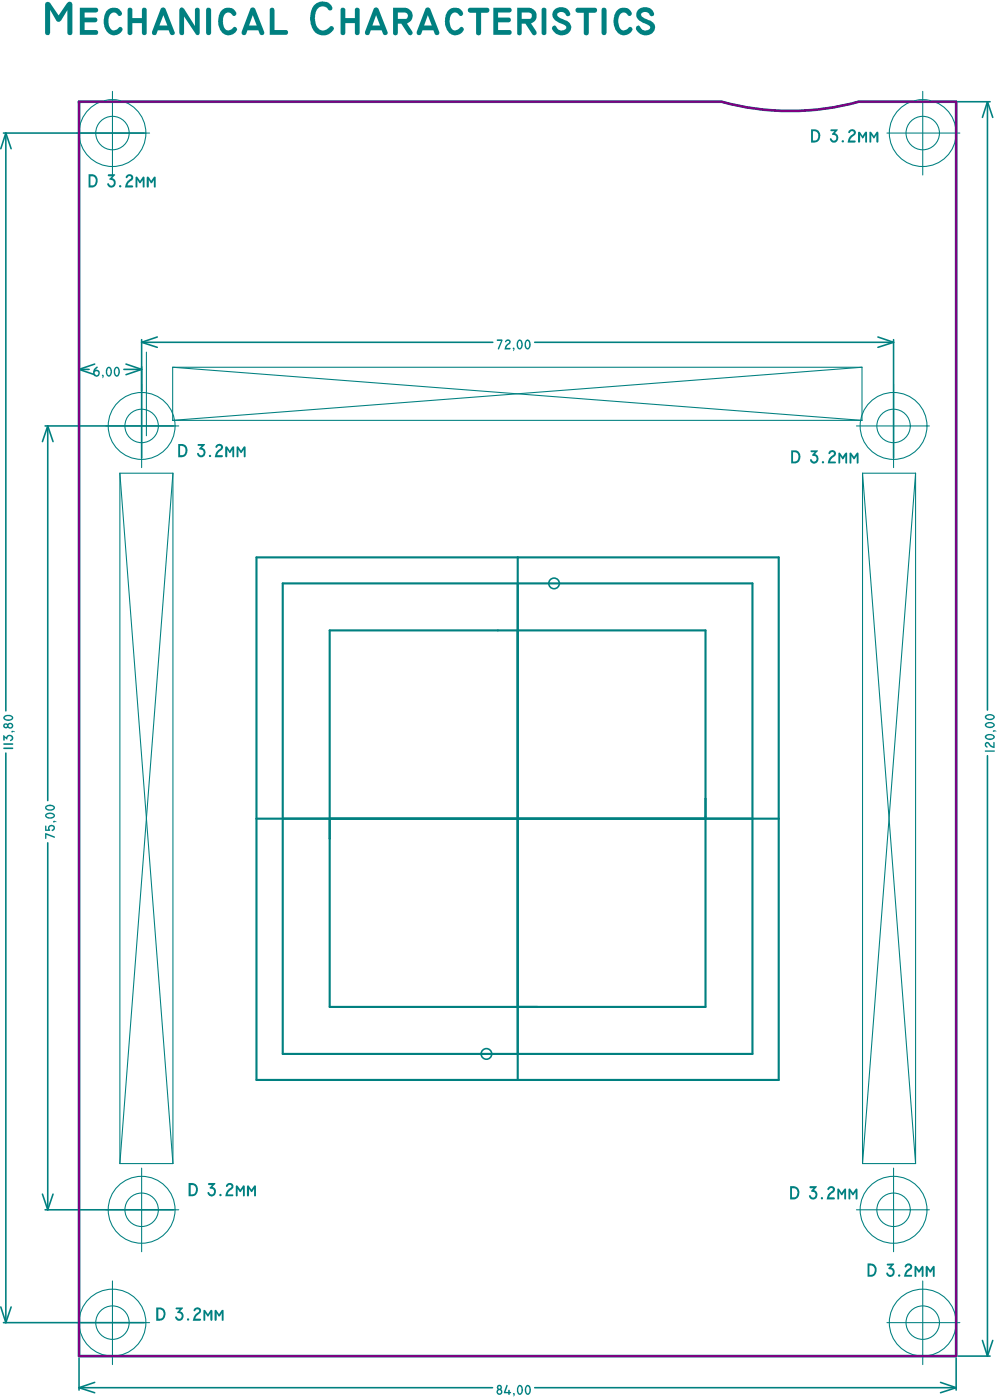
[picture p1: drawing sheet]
<svg xmlns="http://www.w3.org/2000/svg" width="159mm" height="223mm" viewBox="0 0 159 223" stroke-linecap="round" stroke-linejoin="round" font-family="sans-serif">
<g fill="none" stroke="#008080" stroke-width=".25">
<path d="M12.6 16.5v42.7M152.3 16.2h5.2M157.1 16.2l-.8 2.5M157.1 16.2v96.9M157.1 16.2l.9 2.5M.5 21.2h22.5M.9 21.2l.9 2.5M.9 21.2l-.8 2.5M.9 21.2v92M12.6 58.8h1.6M12.6 58.8l2.5 .9M15.1 58l-2.5 .8"/>
<path d="M19.7 58.8h2.8M20 58l2.5 .8M22.5 54.1v18.8M22.5 58.8l-2.5 .9M22.5 54.5l2.5 .8M22.5 54.5h55.9M25 53.7l-2.5 .8M85.1 54.5h57.1M139.7 53.7l2.5 .8M142.2 54.1v18.8M142.2 54.5l-2.5 .8M7.2 67.8h20.4"/>
<path d="M7.6 67.8l.8 2.5M7.6 67.8l-.8 2.5M7.6 67.8v59.7M.9 119.9v90.7M7.6 134.2v58.5M157.1 120.4v95.6M6.8 190.2l.8 2.5M7.2 192.7h20.4M8.4 190.2l-.8 2.5M.1 208.1l.8 2.5M.5 210.6h22.5M1.8 208.1l-.9 2.5"/>
<path d="M12.6 216.3v5.1M152.1 216.3v5.1M152.5 216h5M156.3 213.5l.8 2.5M158 213.5l-.9 2.5M12.6 221l2.5 .8M12.6 221h65.8M15.1 220.2l-2.5 .8M85.1 221h67M149.6 220.2l2.5 .8M152.1 221l-2.5 .8"/>
</g>
<g fill="none" stroke="#008080" stroke-width=".17">
<path d="M17.9 14.6v13.3M146.8 14.6v13.3M12.2 21.2h11.6M141.1 21.2h11.6M23.3 56.1v13.3M27.5 58.5v8.4h109.6M27.5 58.5h109.6M27.5 58.5l109.6 8.4M137.1 58.5v8.4M137.1 58.5l-109.7 8.4M16.8 67.8h11.6M19.1 75.4v109.9"/>
<path d="M19.1 75.4h8.4M19.1 75.4l8.4 109.9M22.5 61.2v13.3M27.5 75.4v109.9M27.5 75.4l-8.4 109.9M136.3 67.8h11.6M137.2 75.4v109.9M137.2 75.4h8.5M137.2 75.4l8.5 109.9M142.2 61.2v13.3M145.7 75.4v109.9M145.7 75.4l-8.5 109.9"/>
<path d="M16.8 192.7h11.6M19.1 185.3h8.4M22.5 186v13.3M136.3 192.7h11.6M137.2 185.3h8.5M142.2 186v13.3M12.2 210.6h11.6M17.9 204v13.3M141.1 210.6h11.6M146.8 204v13.3"/>
</g>
<path d="M40.8 88.8h83.1v83.2h-83.1zM45 92.9h74.7v74.9h-74.7zM82.4 88.8v83.2M52.5 100.4h59.7v60h-59.7zM40.8 130.4h83.1" fill="none" stroke="#008080" stroke-width=".34"/>
<path d="M114.7 16.2h-102.1v199.8h139.5v-199.8h-15.2" fill="none" stroke="#008080" stroke-width=".42"/>
<g fill="#008080">
<path d="M7.2 132.7h.1l1.4 .5v.2l-1.3-.4v.5l-.2 .1z"/>
<path d="M7.2 131.5h.2v.6h.3l-.1-.1a.54 .54 0 0 1 .7-.6 .54 .54 0 0 1 .2 .9l-.2 .1-.1-.2a.33 .33 0 0 0 .3-.5 .33 .33 0 0 0-.5-.1 .33 .33 0 0 0-.1 .5v.2h-.7z"/>
<path d="M8.5 130.7l.5 .1v.1h-.3a.15 .15 0 0 1-.2 .1 .15 .15 0 0 1 0-.3z"/>
<path d="M141.2 201.2h1.1l-.5 .6a.73 .73 0 0 1 .5 1.2 .73 .73 0 0 1-1.3-.1v-.2h.2a.44 .44 0 0 0 .6 .3 .44 .44 0 0 0 .3-.6 .44 .44 0 0 0-.6-.3l-.2-.1 .4-.5h-.6z"/>
<path d="M144.2 201.3a.65 .65 0 0 1 1 .5l-.1 .2-.8 .7-.1 .3h.8l.1 .1-.1 .2h-1.2l.1-.5 .5-.6a.51 .51 0 0 0 .3-.6 .35 .35 0 0 0-.5 .2h-.3z"/>
<path d="M145.5 201.6h.3l.4 .7 .5-.7h.2v1.7h-.3v-1.2l-.4 .6-.4-.6v1.2l-.1 .1-.2-.1z"/>
<path d="M147.4 201.6l.2 .1 .4 .6 .5-.7 .2 .1v1.6l-.1 .1-.2-.1v-1.2l-.4 .6-.4-.6v1.1l-.1 .2-.2-.1v-1.5z"/>
<path d="M16.3 59.7a.28 .28 0 0 1 .2 .2 .28 .28 0 0 1-.2 .3v-.3l-.1-.1z"/>
<path d="M31.5 70.7h1.1v.1l-.4 .5a.72 .72 0 0 1 .4 1.2 .72 .72 0 0 1-1.2-.1 .15 .15 0 0 1 0-.2 .15 .15 0 0 1 .2 .1 .43 .43 0 0 0 .8-.1 .43 .43 0 0 0-.5-.6h-.2v-.2l.4-.4h-.7z"/>
<path d="M34.5 70.8a.6 .6 0 0 1 .9 .2 .6 .6 0 0 1-.4 .9l-.3 .2-.1 .4h.8v.2l-1.2 .1 .1-.5 .4-.6a.54 .54 0 0 0 .4-.6 .38 .38 0 0 0-.6 .2l-.2-.1z"/>
<path d="M35.9 71.1h.3l.3 .7 .5-.7h.3l-.1 1.7-.2-.1v-1.1l-.4 .5h-.1l-.3-.5v1.1l-.3 .1-.1-1.6z"/>
<path d="M37.7 71.1l.3 .1 .4 .6 .4-.7h.2l.1 1.6-.1 .1h-.2v-1.2l-.4 .5h-.2l-.3-.5v1.1l-.3 .1v-1.6z"/>
<path d="M156.7 119.5h1.5l.1 .1-.1 .1h-1.5z"/>
<path d="M156.8 118.2a.56 .56 0 0 1 .8 .4l.4 .3v-.7h.2v.9h-.3l-.4-.3a.4 .4 0 0 0-.6-.3v.2l.2 .2v.1a.38 .38 0 0 1-.4-.4z"/>
<path d="M158 116.3l.5 .1-.2 .1a.17 .17 0 0 1-.2 .1 .17 .17 0 0 1-.1-.3z"/>
<path d="M33.1 188.4h1.2l-.5 .6 .1 .1a.73 .73 0 0 1 .3 1.1 .73 .73 0 0 1-1.2-.1 .17 .17 0 0 1 .1-.2 .17 .17 0 0 1 .2 .1 .43 .43 0 0 0 .7-.1 .43 .43 0 0 0-.4-.6h-.2l-.1-.2 .4-.4h-.5l-.1-.1z"/>
<path d="M36.2 188.5a.6 .6 0 0 1 .9 .2 .6 .6 0 0 1-.5 .9l-.3 .3-.1 .3h.9v.3h-1.3l.2-.5 .4-.6a.47 .47 0 0 0 .4-.6 .42 .42 0 0 0-.7 .2h-.1v-.2z"/>
<path d="M37.6 188.8l.3 .1 .3 .6 .5-.7h.2v1.7h-.2v-1.2l-.5 .6-.4-.6v1.2h-.1h-.2v-1.6z"/>
<path d="M39.3 188.8h.3l.4 .7 .4-.7 .3 .1v1.6h-.3v-1.2l-.2 .5-.2 .1-.4-.6v1.1l-.1 .1h-.2z"/>
<path d="M28 208.2h1.1v.2l-.4 .5a.73 .73 0 0 1 .4 1 .73 .73 0 0 1-1.1 .1 .2 .2 0 0 1-.1-.2 .2 .2 0 0 1 .2-.1 .2 .2 0 0 1 .1 .2 .46 .46 0 0 0 .7-.3 .46 .46 0 0 0-.6-.5l-.1-.2 .4-.4h-.6l-.1-.1z"/>
<path d="M31 208.4a.57 .57 0 0 1 .8-.1 .57 .57 0 0 1 0 .8l-.6 .5-.1 .4h.8l.1 .1-.1 .2h-1.2l.1-.6 .6-.6a.36 .36 0 0 0 .2-.5 .48 .48 0 0 0-.6 .2 .24 .24 0 0 1-.2-.2 .24 .24 0 0 1 .2-.2z"/>
<path d="M32.4 208.6h.3l.4 .7 .4-.7h.3v1.6l-.1 .1h-.2v-.1v-1.1l-.4 .6-.1-.1-.3-.5v1.2h-.3z"/>
<path d="M34.2 208.6l.3 .1 .4 .6 .4-.7h.2v1.7h-.2v-1.2l-.4 .6h-.1l-.3-.6v1.1l-.1 .1h-.3v-1.6z"/>
<path d="M.6 119h1.4l.1 .2-.1 .1h-1.4l-.1-.1z"/>
<path d="M.6 118.4h1.4l.1 .1-.1 .1h-1.4l-.1-.1z"/>
<path d="M.5 117.1l.5 .3 .2-.3h.5a.47 .47 0 0 1 .4 .5 .47 .47 0 0 1-.5 .4v-.2a.33 .33 0 0 0 .2-.4 .33 .33 0 0 0-.4-.2 .33 .33 0 0 0-.2 .4l-.1 .2-.3-.3v.4h-.3z"/>
<path d="M1.8 116.4h.3l.3 .2-.3-.1-.2 .2-.1-.1z"/>
<path d="M17.2 27.8l1.1-.1v.2l-.4 .5a.74 .74 0 0 1 .4 1.2 .74 .74 0 0 1-1.3-.2 .2 .2 0 0 1 .3-.2 .2 .2 0 0 1 .1 .2 .43 .43 0 0 0 .7-.2 .43 .43 0 0 0-.5-.5l-.2-.1v-.1l.4-.4h-.5l-.2-.1z"/>
<path d="M20.2 27.9a.6 .6 0 0 1 1 .1 .6 .6 0 0 1-.5 .9l-.3 .2-.1 .4h.8l.1 .3-1.3 .1 .1-.6 .5-.6a.47 .47 0 0 0 .3-.5 .36 .36 0 0 0-.3-.1 .36 .36 0 0 0-.3 .2 .21 .21 0 0 1-.2-.2 .21 .21 0 0 1 .2-.2z"/>
<path d="M21.6 28.1l.3 .1 .4 .6 .4-.7 .3 .1v1.7l-.3-.1v-1.1l-.3 .5h-.2l-.3-.6v1.2h-.3v-1.6z"/>
<path d="M23.4 28.1l.3 .2 .4 .5 .4-.6h.3l-.1 1.7-.2-.1v-1.1l-.3 .4-.2 .1-.3-.6v1.1l-.1 .2h-.2l-.1-1.6z"/>
<path d="M80.6 220.5l.2 .2-.4 1h.5v-.4h.2v.4h.2v.2h-.2v.2h-.2v-.2l-.8-.1z"/>
<path d="M81.7 221.8a.28 .28 0 0 1 .2 .3 .28 .28 0 0 1-.2 .3z"/>
<path d="M79 54.1h1l-.6 1.6-.2-.1v-.1l.5-1.2h-.6z"/>
<path d="M80.5 54.1h.1a.44 .44 0 0 1 .6 .2 .44 .44 0 0 1-.3 .6l-.3 .5h.6v.2l-.9 .1 .1-.6 .3-.3a.33 .33 0 0 0 .2-.5h-.3l-.1 .2h-.1l-.1-.2z"/>
<path d="M81.6 55.4a.27 .27 0 0 1 .3 .2 .27 .27 0 0 1-.2 .3z"/>
<path d="M129 71.7h1.1v.2l-.4 .4a.74 .74 0 0 1 .5 1.1 .74 .74 0 0 1-1.2 .1 .19 .19 0 0 1-.1-.3 .19 .19 0 0 1 .3 0 .41 .41 0 0 0 .7 .1 .41 .41 0 0 0-.3-.6v-.1a.21 .21 0 0 1-.3 0 .21 .21 0 0 1 0-.3l.3-.3h-.6z"/>
<path d="M132.1 71.8a.6 .6 0 0 1 .9 .3 .6 .6 0 0 1-.5 .8l-.3 .3-.1 .3h.8l.1 .3h-1.3l.2-.7 .3-.4a.48 .48 0 0 0 .4-.6 .39 .39 0 0 0-.6 .2l-.2-.2z"/>
<path d="M133.4 72.1h.2l.5 .6 .4-.6h.3v1.7h-.1h-.2v-1.2l-.4 .6-.4-.6v1.1l-.1 .1h-.2z"/>
<path d="M135.2 72.1h.2l.5 .6 .5-.6h.2v1.7h-.3v-1.2l-.4 .6-.4-.6v1.2h-.1h-.2z"/>
<path d="M132.2 20.6h1.1v.1l-.4 .5a.73 .73 0 0 1 .4 1.1 .73 .73 0 0 1-1.1 .2l-.1-.1a.18 .18 0 0 1-.1-.3 .18 .18 0 0 1 .3-.1 .18 .18 0 0 1 .1 .2 .44 .44 0 0 0 .7-.2 .44 .44 0 0 0-.6-.5l-.2-.1 .5-.5h-.7z"/>
<path d="M135.2 20.7a.6 .6 0 0 1 .9 .2 .6 .6 0 0 1-.4 .8l-.4 .4-.1 .3h.8l.1 .2-1.2 .1 .1-.6 .3-.5a.55 .55 0 0 0 .5-.7 .43 .43 0 0 0-.6 .3l-.2-.1z"/>
<path d="M136.6 21l.3 .1 .3 .6 .5-.7h.2v1.7l-.2-.1v-1.1l-.4 .5h-.2l-.2-.5v1.1l-.1 .1-.3-.1z"/>
<path d="M138.4 21h.2l.4 .7 .4-.7h.3l.1 1.6-.1 .1-.3-.1v-1.1l-.3 .5h-.2l-.3-.5v1.1l-.3 .1z"/>
<path d="M128.9 188.9h1.1l-.5 .6a.78 .78 0 0 1 .6 .9 .78 .78 0 0 1-.8 .7l-.4-.3a.22 .22 0 0 1-.2-.3 .22 .22 0 0 1 .3-.1 .42 .42 0 0 0 .5 .2 .42 .42 0 0 0 .3-.5 .42 .42 0 0 0-.5-.3h-.2l-.1-.2 .4-.4h-.6z"/>
<path d="M131.9 189l.5-.1 .2 .1a.57 .57 0 0 1 .2 .6 .57 .57 0 0 1-.5 .4l-.4 .7h.8l.1 .1v.2h-1.3l.2-.6 .3-.5a.54 .54 0 0 0 .5-.6 .43 .43 0 0 0-.7 .2 .3 .3 0 0 1-.1-.3 .3 .3 0 0 1 .2-.2z"/>
<path d="M133.3 189.3l.3 .1 .3 .6 .5-.7h.2v1.7l-.3-.1v-1.1l-.3 .5h-.2l-.3-.5v1.1l-.3 .1v-1.6z"/>
<path d="M135.1 189.3h.2l.4 .7 .4-.7h.3v1.7h-.3v-1.2l-.3 .5h-.2l-.3-.5v1.2h-.3v-1.6z"/>
<path d="M7.3 .4l.4-.1 .3 .2 1.3 2 1.3-1.9a.48 .48 0 0 1 .5-.3 .48 .48 0 0 1 .4 .4v4.5a.4 .4 0 0 1-.4 .4 .4 .4 0 0 1-.4-.4v-3.6l-1 1.6a.46 .46 0 0 1-.8 .1l-.9-1.7v3.6a.4 .4 0 0 1-.4 .4 .4 .4 0 0 1-.4-.4v-4.6z"/>
<path d="M12.7 1.2h2.5a.38 .38 0 0 1 .4 .4 .38 .38 0 0 1-.4 .4h-1.7v.8h1.6a.38 .38 0 0 1 .4 .4 .38 .38 0 0 1-.4 .4h-1.6v1.2h1.7a.38 .38 0 0 1 .4 .4 .38 .38 0 0 1-.4 .3h-2.5z"/>
<path d="M17.2 1.5a1.4 1.4 0 0 1 2.2 .7 .41 .41 0 0 1-.4 .3 .41 .41 0 0 1-.4-.3 .87 .87 0 0 0-.9 0 .87 .87 0 0 0-.4 .8 1.51 1.51 0 0 0 .8 1.9l.5-.2a.61 .61 0 0 1 .8-.3 .78 .78 0 0 1-.6 1.1 1.53 1.53 0 0 1-2.2-1.2 3.1 3.1 0 0 1 .6-2.8z"/>
<path d="M20.4 1.3a.41 .41 0 0 1 .4 0 .41 .41 0 0 1 .3 .3v1.3h1.5v-1.3a.38 .38 0 0 1 .4-.4 .38 .38 0 0 1 .3 .4v3.6a.38 .38 0 0 1-.3 .4 .38 .38 0 0 1-.4-.4v-1.5h-1.5v1.5a.38 .38 0 0 1-.4 .4 .38 .38 0 0 1-.4-.4v-3.7z"/>
<path d="M28.7 1.3l.3-.1 .3 .2 1.7 2.7v-2.5a.38 .38 0 0 1 .4-.4 .38 .38 0 0 1 .4 .4v3.6a.34 .34 0 0 1-.2 .4 .34 .34 0 0 1-.5-.2l-1.8-2.8v2.6a.38 .38 0 0 1-.4 .4 .38 .38 0 0 1-.4-.4v-3.7z"/>
<path d="M33 1.2l.5 .1 .1 .2v3.7a.4 .4 0 0 1-.4 .4 .4 .4 0 0 1-.4-.4v-3.7z"/>
<path d="M35.2 1.7a1.43 1.43 0 0 1 2.4 .5 .4 .4 0 0 1-.4 .3 .4 .4 0 0 1-.4-.3 .83 .83 0 0 0-.9 0 .83 .83 0 0 0-.4 .8 1.87 1.87 0 0 0 .6 1.8 1.19 1.19 0 0 0 1.2-.5 .46 .46 0 0 1 .4 .4 .46 .46 0 0 1-.3 .5 1.55 1.55 0 0 1-1.6 .3 1.55 1.55 0 0 1-1-1.3 3.1 3.1 0 0 1 .4-2.5z"/>
<path d="M43.1 1.3l.3-.1 .3 .4v3.2h1.7a.38 .38 0 0 1 .4 .4 .38 .38 0 0 1-.4 .3h-2.5v-4z"/>
<path d="M50.1 .7a1.79 1.79 0 0 1 2.8 .4 .41 .41 0 0 1-.3 .6 .41 .41 0 0 1-.5-.4 1.11 1.11 0 0 0-1.2-.2 1.11 1.11 0 0 0-.7 1l-.1 .4a2.07 2.07 0 0 0 1 2.3 1.77 1.77 0 0 0 1.5-.6 .4 .4 0 0 1 .5 .3 .4 .4 0 0 1-.2 .5 1.89 1.89 0 0 1-2 .6 1.89 1.89 0 0 1-1.4-1.5 3.5 3.5 0 0 1 .6-3.4z"/>
<path d="M54.4 1.2h.3l.2 .3v1.4h1.6v-1.3a.38 .38 0 0 1 .3-.4 .38 .38 0 0 1 .4 .4v3.6a.38 .38 0 0 1-.4 .4 .38 .38 0 0 1-.3-.4v-1.5h-1.6v1.5a.38 .38 0 0 1-.3 .4 .38 .38 0 0 1-.4-.4v-3.7z"/>
<path d="M71.3 1.7a1.37 1.37 0 0 1 2.4 .6 .42 .42 0 0 1-.5 .2 .42 .42 0 0 1-.3-.3 .83 .83 0 0 0-.9 0 .83 .83 0 0 0-.4 .8 1.87 1.87 0 0 0 .6 1.8 1.3 1.3 0 0 0 1.2-.5 .46 .46 0 0 1 .4 .4 .46 .46 0 0 1-.3 .5 1.55 1.55 0 0 1-1.6 .3 1.55 1.55 0 0 1-1-1.3 3.1 3.1 0 0 1 .4-2.5z"/>
<path d="M74.6 1.3l2.8-.1a.4 .4 0 0 1 .5 .4 .4 .4 0 0 1-.5 .4h-.9v3.2a.4 .4 0 0 1-.4 .4 .4 .4 0 0 1-.4-.4v-3.2h-.9a.42 .42 0 0 1-.4-.3 .42 .42 0 0 1 .2-.4z"/>
<path d="M78.5 1.2h2.5a.38 .38 0 0 1 .4 .4 .38 .38 0 0 1-.4 .4h-1.8v.8h1.7a.38 .38 0 0 1 .4 .4 .38 .38 0 0 1-.4 .4h-1.7v1.2h1.8a.38 .38 0 0 1 .4 .4 .38 .38 0 0 1-.4 .3h-2.5z"/>
<path d="M86.3 1.3l.4-.1 .2 .3v3.7a.38 .38 0 0 1-.4 .4 .38 .38 0 0 1-.3-.4v-3.7z"/>
<path d="M88.4 1.4a1.46 1.46 0 0 1 2.3 1 .43 .43 0 0 1-.5 .2 .43 .43 0 0 1-.3-.4 .76 .76 0 0 0-1.2 .1 1.81 1.81 0 0 0 1.4 1 1.19 1.19 0 0 1 .8 1.3 1.19 1.19 0 0 1-1.2 1 1.46 1.46 0 0 1-1.8-1.2 .38 .38 0 0 1 .4-.3 .38 .38 0 0 1 .3 .4 .88 .88 0 0 0 1.5-.1 .89 .89 0 0 0-.8-.7l-.6-.2a1.19 1.19 0 0 1-.3-2.1z"/>
<path d="M91.7 1.3l2.9-.1a.4 .4 0 0 1 .4 .4 .4 .4 0 0 1-.4 .4h-.9v3.2a.4 .4 0 0 1-.4 .4 .4 .4 0 0 1-.4-.4v-3.2h-.9a.42 .42 0 0 1-.4-.3 .42 .42 0 0 1 .1-.4z"/>
<path d="M95.8 1.3a.44 .44 0 0 1 .7 .3v3.6a.4 .4 0 0 1-.4 .4 .4 .4 0 0 1-.4-.4v-3.7z"/>
<path d="M98.2 1.7a1.43 1.43 0 0 1 2.3 .5 .4 .4 0 0 1-.4 .3 .4 .4 0 0 1-.4-.3 .83 .83 0 0 0-.9 0 .83 .83 0 0 0-.4 .8 1.87 1.87 0 0 0 .6 1.8 1.47 1.47 0 0 0 1.2-.5 .46 .46 0 0 1 .4 .4 .46 .46 0 0 1-.3 .5 1.55 1.55 0 0 1-1.6 .3 1.55 1.55 0 0 1-1-1.3 3.1 3.1 0 0 1 .5-2.5z"/>
<path d="M101.7 1.4a1.45 1.45 0 0 1 2.4 1 .46 .46 0 0 1-.6 .2 .46 .46 0 0 1-.3-.5 .76 .76 0 0 0-1.2 .2l.2 .4 .6 .3a1.88 1.88 0 0 1 1.4 1.2 1.54 1.54 0 0 1-1.4 1.4 1.54 1.54 0 0 1-1.6-1.2 .38 .38 0 0 1 .4-.3 .38 .38 0 0 1 .4 .3 .84 .84 0 0 0 .8 .5 .84 .84 0 0 0 .7-.6l-.3-.3-1-.4a1.24 1.24 0 0 1-.5-2.2z"/>
<path d="M7.3 129.6l.5-.2h.5a.47 .47 0 0 1 .4 .6 .47 .47 0 0 1-.5 .4l-.7-.1a.4 .4 0 0 1-.3-.3 .4 .4 0 0 1 .1-.4zM7.5 129.7a.31 .31 0 0 0 0 .4 .31 .31 0 0 0 .4 .1h.1a.36 .36 0 0 0 .5-.4l-.4-.2z"/>
<path d="M7.3 128.3l.5-.2 .6 .1a.45 .45 0 0 1 .3 .5 .45 .45 0 0 1-.5 .4h-.6a.42 .42 0 0 1-.4-.3 .42 .42 0 0 1 .1-.5zM7.5 128.5a.33 .33 0 0 0 0 .4 .33 .33 0 0 0 .4 0 .35 .35 0 0 0 .4 0 .35 .35 0 0 0 .1-.4l-.2-.1z"/>
<path d="M138 201.2h.7a1.07 1.07 0 0 1 .8 1 1.07 1.07 0 0 1-.6 1l-.9 .1zM138.3 201.5v1.5h.4a.77 .77 0 0 0 .5-.7 .77 .77 0 0 0-.6-.8z"/>
<path d="M15.2 58.5h.1a.14 .14 0 0 1 .1-.1 .14 .14 0 0 1 .1 .1 .14 .14 0 0 1-.1 .2l-.3 .3 .4-.1a.57 .57 0 0 1 .4 .8 .57 .57 0 0 1-.8 .3 .57 .57 0 0 1-.3-.8l.1-.3zM15 59.5a.35 .35 0 0 0 .7 0 .35 .35 0 0 0-.7 0z"/>
<path d="M17.1 58.4a.68 .68 0 0 1 .7 1l-.1 .2a.4 .4 0 0 1-.4 .4 .4 .4 0 0 1-.4-.4l-.1-.6zM17.3 58.6l-.3 .5a.5 .5 0 0 0 .4 .7l.2-.6a.48 .48 0 0 0-.3-.6z"/>
<path d="M18.4 58.4a.67 .67 0 0 1 .7 1h-.1a.45 .45 0 0 1-.3 .6 .45 .45 0 0 1-.6-.4v-.7zM18.5 58.6l-.1 .2-.1 .4a.46 .46 0 0 0 .4 .6l.2-.6-.2-.5z"/>
<path d="M28.4 70.7h.7a1.09 1.09 0 0 1 .7 1.1 1.09 1.09 0 0 1-.9 1h-.5zM28.7 71v1.5h.3a.78 .78 0 0 0 .5-.8 .78 .78 0 0 0-.6-.7z"/>
<path d="M156.9 117l.3-.1 .7 .1a.4 .4 0 0 1 .4 .4 .4 .4 0 0 1-.4 .4l-.2 .1-.6-.1a.41 .41 0 0 1-.4-.3 .41 .41 0 0 1 .2-.5zM157 117.2a.34 .34 0 0 0 .1 .4 .34 .34 0 0 0 .4 0 .35 .35 0 0 0 .5-.3l-.3-.2z"/>
<path d="M156.9 115.1l.3-.1h.6a.45 .45 0 0 1 .5 .5 .45 .45 0 0 1-.5 .4h-.7a.42 .42 0 0 1-.4-.3 .42 .42 0 0 1 .2-.5zM156.9 115.4a.56 .56 0 0 0 .8 .3 .24 .24 0 0 0 .3-.3 .24 .24 0 0 0-.3-.2h-.4z"/>
<path d="M156.9 113.9l.4-.2 .5 .1a.45 .45 0 0 1 .5 .4 .45 .45 0 0 1-.5 .4h-.7a.43 .43 0 0 1-.4-.2 .43 .43 0 0 1 .2-.5zM157.1 114a.29 .29 0 0 0-.1 .4 .29 .29 0 0 0 .4 .1h.1a.44 .44 0 0 0 .5-.4l-.4-.2z"/>
<path d="M30 188.4h.7a1.07 1.07 0 0 1 .8 1.1 1.07 1.07 0 0 1-.9 1h-.6zM30.3 188.7v1.5h.3a.76 .76 0 0 0 .6-.7 .76 .76 0 0 0-.6-.8z"/>
<path d="M24.9 208.2h.7l.5 .4a1.14 1.14 0 0 1-.7 1.7h-.5zM25.2 208.5v1.5h.3a.77 .77 0 0 0 .5-.8 .77 .77 0 0 0-.6-.7z"/>
<path d="M.7 115.2h.4l.1 .1 .1-.1a.48 .48 0 0 1 .7 .1 .48 .48 0 0 1-.1 .7 .48 .48 0 0 1-.7-.1 .42 .42 0 0 1-.6 0 .42 .42 0 0 1 0-.6zM.7 115.6a.2 .2 0 0 0 .4 0 .2 .2 0 0 0-.4 0zM1.4 115.6a.26 .26 0 0 0 .5 0 .26 .26 0 0 0-.5 0z"/>
<path d="M.7 114l.4-.2 .5 .1a.45 .45 0 0 1 .5 .5 .45 .45 0 0 1-.6 .4h-.4a.46 .46 0 0 1-.5-.3 .46 .46 0 0 1 .1-.5zM.9 114.1l-.1 .1a.32 .32 0 0 0 .1 .3 .32 .32 0 0 0 .4 .1 .33 .33 0 0 0 .4 0 .33 .33 0 0 0 .1-.4l-.3-.1z"/>
<path d="M14.1 27.7l.8 .1a1.1 1.1 0 0 1 .6 1.1 1.1 1.1 0 0 1-.9 1h-.5zM14.4 28.1v1.4h.2a.73 .73 0 0 0 .6-.7 .73 .73 0 0 0-.6-.7z"/>
<path d="M79.2 220.6a.42 .42 0 0 1 .5 .1 .42 .42 0 0 1 0 .5l.2 .3v.3l-.2 .3h-.4l-.2-.2a.47 .47 0 0 1 .1-.7l-.2-.2zM79.2 221a.2 .2 0 0 0 .4 0 .2 .2 0 0 0-.4 0zM79.2 221.7a.26 .26 0 0 0 .5 0 .26 .26 0 0 0-.5 0z"/>
<path d="M82.5 220.6a.59 .59 0 0 1 .7 .8v.3a.47 .47 0 0 1-.6 .4 .47 .47 0 0 1-.4-.5v-.5zM82.6 220.8l-.1 .5a.51 .51 0 0 0 .3 .6l.1-.1 .1-.4a.42 .42 0 0 0-.4-.6z"/>
<path d="M83.8 220.6a.7 .7 0 0 1 .6 1v.2a.45 .45 0 0 1-.5 .3 .45 .45 0 0 1-.4-.5v-.6zM83.9 220.8l-.2 .5a.43 .43 0 0 0 .3 .6l.2-.1v-.4a.42 .42 0 0 0-.3-.6z"/>
<path d="M82.5 54.1a.53 .53 0 0 1 .7 .6l-.1 .6a.42 .42 0 0 1-.5 .4 .42 .42 0 0 1-.4-.5v-.6zM82.6 54.3l-.1 .2-.1 .4a.41 .41 0 0 0 .4 .5l.1-.2v-.3a.5 .5 0 0 0-.3-.6z"/>
<path d="M83.7 54.1a.59 .59 0 0 1 .7 .8v.4a.42 .42 0 0 1-.5 .4 .42 .42 0 0 1-.4-.5v-.6zM83.8 54.3l-.1 .5a.56 .56 0 0 0 .3 .6l.1-.1 .1-.4a.44 .44 0 0 0-.4-.6z"/>
<path d="M125.9 71.7h.8l.4 .3a1.11 1.11 0 0 1-.6 1.8h-.6zM126.2 72v1.5h.3a.77 .77 0 0 0 .5-.8 .77 .77 0 0 0-.6-.7z"/>
<path d="M129 20.6h.8a1.09 1.09 0 0 1 .7 1.1 1.09 1.09 0 0 1-.9 1h-.6zM129.3 20.9v1.5h.3a.78 .78 0 0 0 .4-1.3l-.3-.2z"/>
<path d="M125.7 188.9h.8a1.08 1.08 0 0 1 .7 1.2 1.08 1.08 0 0 1-.9 .9h-.6zM126 189.2v1.5h.3a.78 .78 0 0 0 .5-1.2l-.4-.3z"/>
<path d="M25.7 1.2h.4l.2 .2 1.5 3.7a.39 .39 0 0 1-.2 .5 .39 .39 0 0 1-.6-.2l-.2-.6h-1.7l-.2 .6a.4 .4 0 0 1-.5 .2 .4 .4 0 0 1-.2-.5l1.4-3.7zM26 2.4l-.6 1.7h1.2z"/>
<path d="M39.9 1.3l.4-.1 .3 .2 1.4 3.7a.39 .39 0 0 1-.2 .5 .39 .39 0 0 1-.5-.2l-.2-.6h-1.7l-.2 .6a.4 .4 0 0 1-.5 .2 .4 .4 0 0 1-.3-.5zM40.2 2.4l-.6 1.7h1.2z"/>
<path d="M59.5 1.3l.5-.1 .2 .2 1.5 3.7a.39 .39 0 0 1-.3 .5 .39 .39 0 0 1-.5-.2l-.2-.6h-1.7l-.2 .6a.4 .4 0 0 1-.5 .2 .4 .4 0 0 1-.2-.5zM59.8 2.4l-.6 1.7h1.3z"/>
<path d="M62.5 1.2h1.9a1.27 1.27 0 0 1 1.2 1.1 1.27 1.27 0 0 1-.9 1.4l.9 1.3a.39 .39 0 0 1-.1 .5 .39 .39 0 0 1-.6 0l-1.1-1.7h-.5v1.4a.38 .38 0 0 1-.4 .4 .38 .38 0 0 1-.4-.4zM63.3 2v1h1.3a.52 .52 0 0 0 .3-.6 .52 .52 0 0 0-.5-.4z"/>
<path d="M67.8 1.3l.4-.1 .2 .2 1.5 3.7a.39 .39 0 0 1-.2 .5 .39 .39 0 0 1-.5-.2l-.2-.6h-1.8l-.2 .6a.4 .4 0 0 1-.5 .1 .4 .4 0 0 1-.2-.4zM68.1 2.4l-.6 1.7h1.2z"/>
<path d="M82.3 1.2h1.8a1.27 1.27 0 0 1 1.3 1.1 1.27 1.27 0 0 1-.9 1.4l.8 1.3a.39 .39 0 0 1-.1 .5 .39 .39 0 0 1-.5 0l-1.1-1.7h-.6v1.4a.36 .36 0 0 1-.4 .4 .36 .36 0 0 1-.3-.4zM83 2v1h1.3a.53 .53 0 0 0 .3-.6 .53 .53 0 0 0-.5-.4z"/>
<circle cx="143.1" cy="203.1" r=".19"/>
<circle cx="33.4" cy="72.6" r=".19"/>
<circle cx="35.1" cy="190.3" r=".19"/>
<circle cx="29.9" cy="210.1" r=".19"/>
<circle cx="19.1" cy="29.7" r=".2"/>
<circle cx="130.9" cy="73.6" r=".18"/>
<circle cx="134.1" cy="22.5" r=".2"/>
<circle cx="130.8" cy="190.8" r=".17"/>
</g>
<g fill="none" stroke="#008080" stroke-width=".25">
<circle cx="88.2" cy="92.9" r=".84"/>
<circle cx="77.4" cy="167.8" r=".84"/>
</g>
<g fill="none" stroke="#008080" stroke-width=".17">
<circle cx="17.9" cy="21.2" r="5.3"/>
<circle cx="17.9" cy="21.2" r="2.66"/>
<circle cx="146.8" cy="21.2" r="5.3"/>
<circle cx="146.8" cy="21.2" r="2.66"/>
<circle cx="22.5" cy="67.8" r="5.3"/>
<circle cx="22.5" cy="67.8" r="2.66"/>
<circle cx="142.2" cy="67.8" r="5.3"/>
<circle cx="142.2" cy="67.8" r="2.66"/>
<circle cx="22.5" cy="192.7" r="5.3"/>
<circle cx="22.5" cy="192.7" r="2.66"/>
<circle cx="142.2" cy="192.7" r="5.3"/>
<circle cx="142.2" cy="192.7" r="2.66"/>
<circle cx="17.9" cy="210.6" r="5.3"/>
<circle cx="17.9" cy="210.6" r="2.66"/>
<circle cx="146.8" cy="210.6" r="5.3"/>
<circle cx="146.8" cy="210.6" r="2.66"/>
</g>
<path d="M114.7 16.2a40.9 40.9 0 0 0 22 0" fill="none" stroke="#008080" stroke-width=".42"/>
<path d="M12.6 16.2h102.1a40.9 40.9 0 0 0 22 0h15.4v199.8h-139.5z" fill="none" stroke="#800080" stroke-width=".34"/>
</svg>
